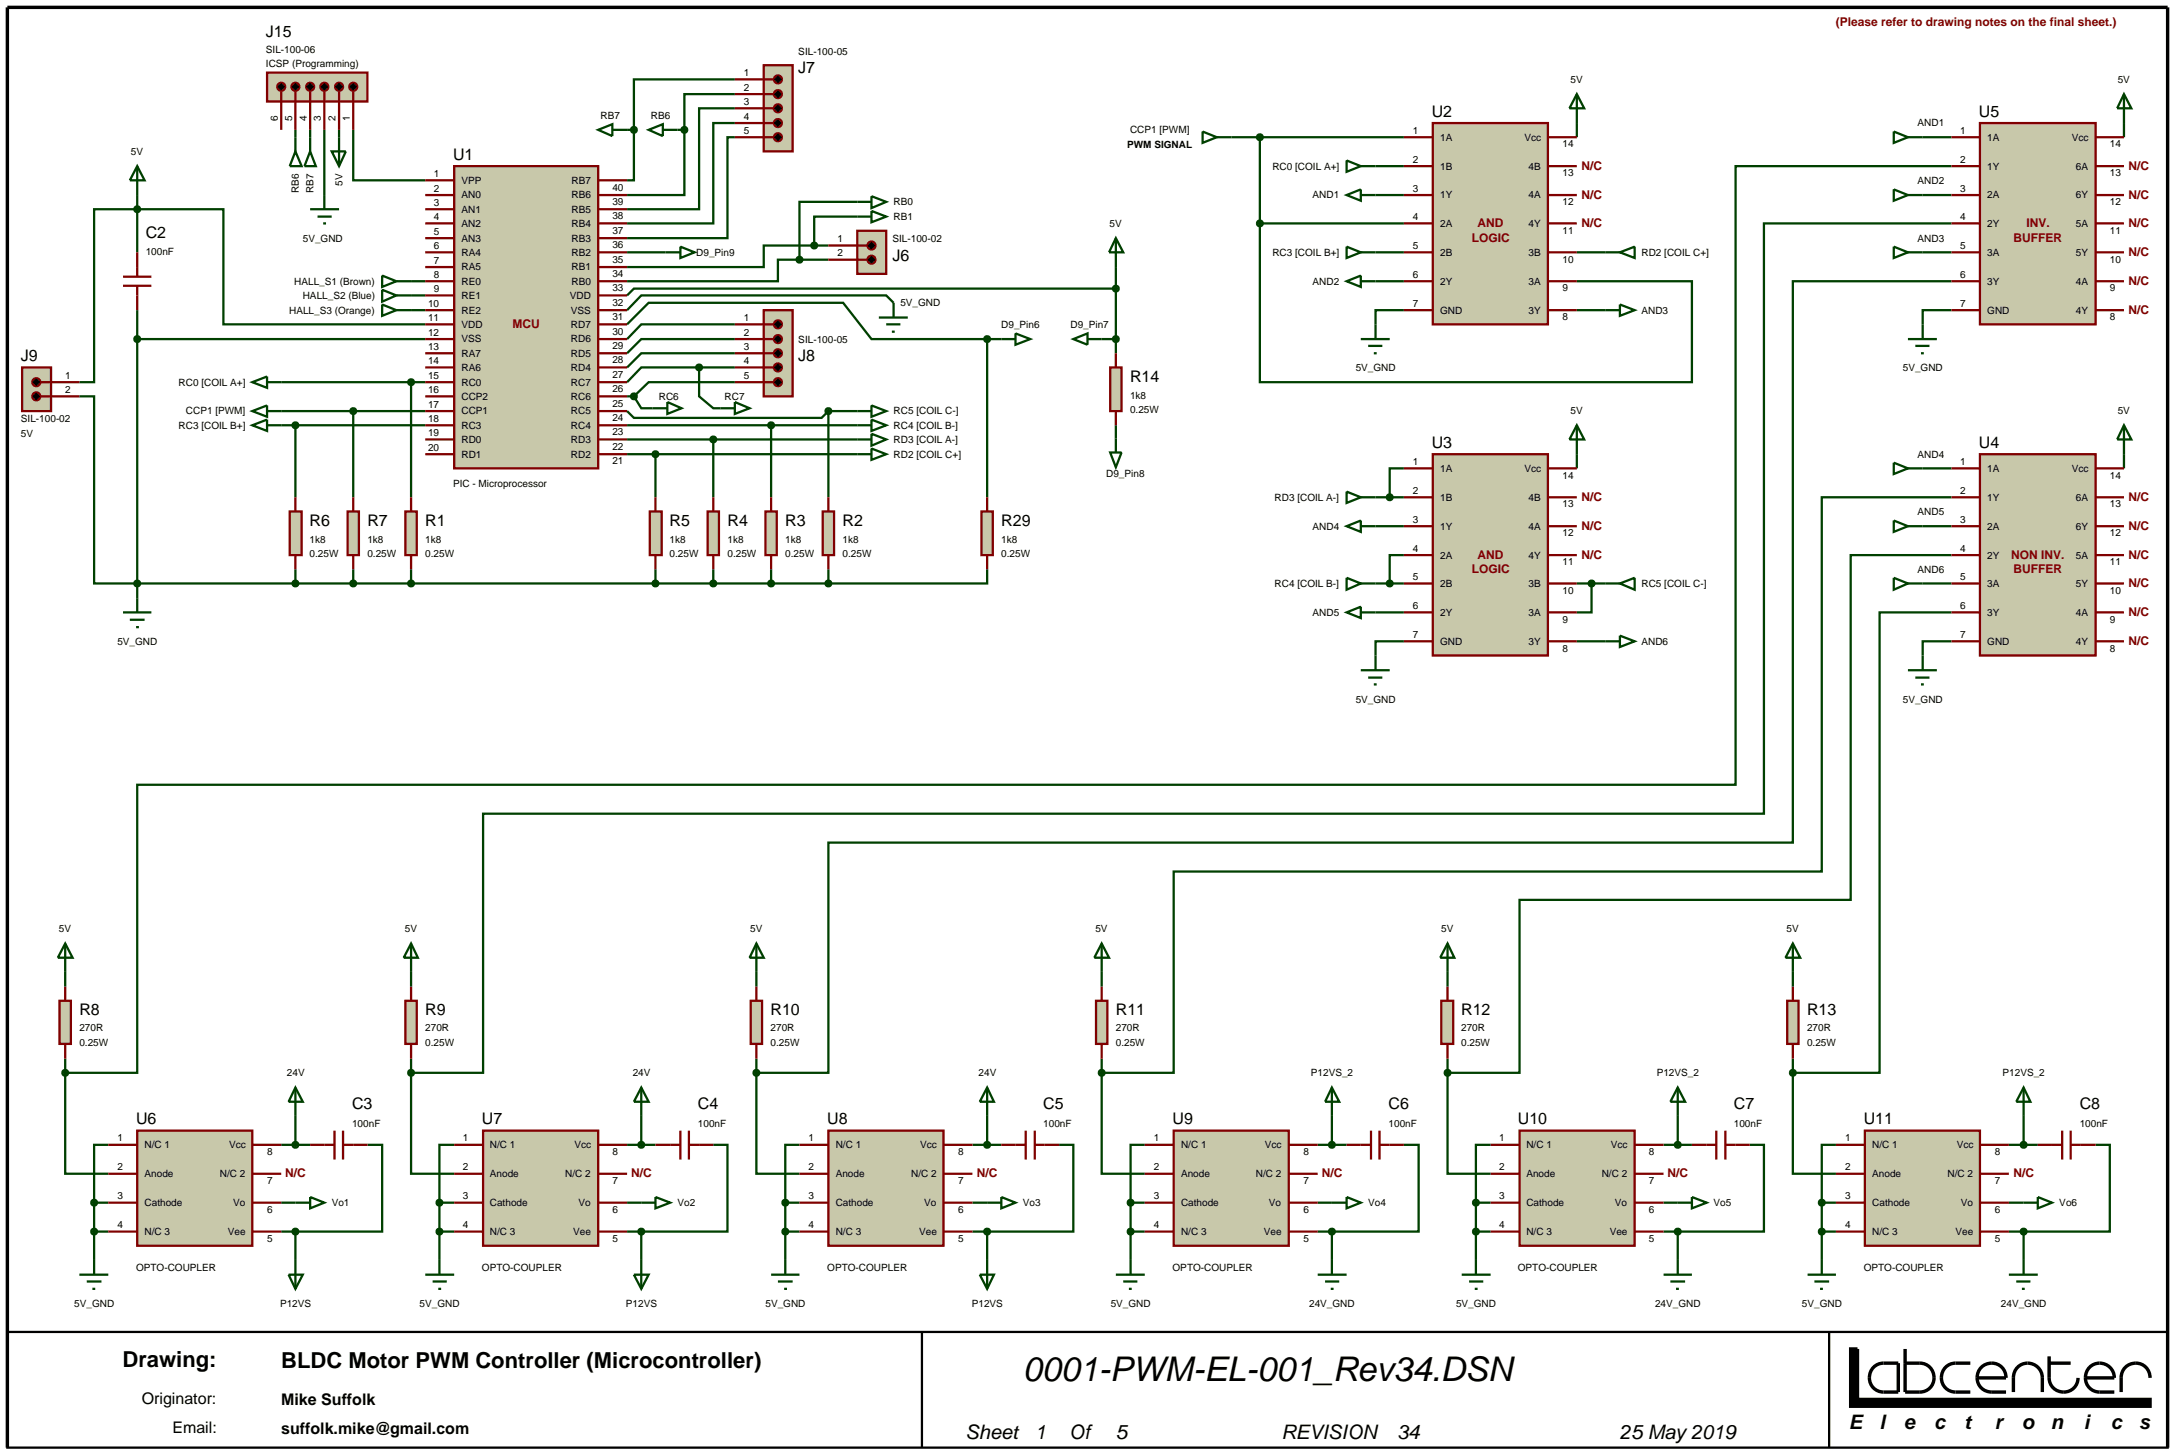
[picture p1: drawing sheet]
<svg xmlns="http://www.w3.org/2000/svg" width="384mm" height="257mm" viewBox="0 0 384 257" stroke-linecap="round" stroke-linejoin="round" font-family="sans-serif">
<defs><g id="words">
<text font-size="6" x="180.4" y="243.5">0001-PWM-EL-001_Rev34.DSN</text>
<g font-size="3.9">
<text x="21.6" y="241">Drawing:</text>
<text x="49.6" y="241.3">BLDC Motor PWM Controller (Microcontroller)</text>
</g>
<g font-size="3.5">
<text x="170.3" y="253.7">Sheet</text>
<text x="182.5" y="253.7">1</text>
<text x="188.5" y="253.7">Of</text>
<text x="196.8" y="253.7">5</text>
<text x="226" y="253.7">REVISION</text>
<text x="246.4" y="253.7">34</text>
<text x="285.7" y="253.7">25 May 2019</text>
<text x="326.1" y="252.1">E</text>
<text x="331.5" y="252.1">l</text>
<text x="335.8" y="252.1">e</text>
<text x="341.1" y="252.1">c</text>
<text x="346.4" y="252.1">t</text>
<text x="351.8" y="252.1">r</text>
<text x="356.6" y="252.1">o</text>
<text x="361.7" y="252.1">n</text>
<text x="367.5" y="252.1">i</text>
<text x="372.3" y="252.1">c</text>
<text x="377.2" y="252.1">s</text>
</g>
<g font-size="2.8">
<text x="46.9" y="6.5">J15</text>
<text x="140.8" y="12.9">J7</text>
<text x="252.5" y="20.6">U2</text>
<text x="349" y="20.6">U5</text>
<text x="79.9" y="28.2">U1</text>
<text x="25.7" y="42">C2</text>
<text x="157.4" y="46">J6</text>
<text x="3.7" y="63.7">J9</text>
<text x="140.8" y="63.7">J8</text>
<text x="199.3" y="67.4">R14</text>
<text x="252.5" y="79">U3</text>
<text x="349" y="79">U4</text>
<text x="54.6" y="92.8">R6</text>
<text x="64.8" y="92.8">R7</text>
<text x="75" y="92.8">R1</text>
<text x="118.1" y="92.8">R5</text>
<text x="128.3" y="92.8">R4</text>
<text x="138.5" y="92.8">R3</text>
<text x="148.6" y="92.8">R2</text>
<text x="176.6" y="92.8">R29</text>
<text x="14" y="179.1">R8</text>
<text x="75" y="179.1">R9</text>
<text x="135.9" y="179.1">R10</text>
<text x="196.8" y="179.1">R11</text>
<text x="257.7" y="179.1">R12</text>
<text x="318.7" y="179.1">R13</text>
<text x="62.1" y="195.7">C3</text>
<text x="123.1" y="195.7">C4</text>
<text x="184" y="195.7">C5</text>
<text x="244.9" y="195.7">C6</text>
<text x="305.8" y="195.7">C7</text>
<text x="366.8" y="195.7">C8</text>
<text x="24" y="198.3">U6</text>
<text x="85" y="198.3">U7</text>
<text x="145.9" y="198.3">U8</text>
<text x="206.8" y="198.3">U9</text>
<text x="267.7" y="198.3">U10</text>
<text x="328.7" y="198.3">U11</text>
<text x="25" y="247.6">Originator:</text>
<text x="49.6" y="247.9">Mike Suffolk</text>
<text x="30.4" y="252.7">Email:</text>
<text x="49.6" y="253">suffolk.mike@gmail.com</text>
</g>
<g font-size="2.1" fill="#800000">
<text x="323.8" y="4.5">(Please refer to drawing notes on the final sheet.)</text>
<text x="278.9" y="29.9">N/C</text>
<text x="375.4" y="29.9">N/C</text>
<text x="278.9" y="35">N/C</text>
<text x="375.4" y="35">N/C</text>
<text x="260.6" y="40">AND</text>
<text x="278.9" y="40">N/C</text>
<text x="357.4" y="40">INV.</text>
<text x="375.4" y="40">N/C</text>
<text x="259.6" y="42.6">LOGIC</text>
<text x="355.1" y="42.6">BUFFER</text>
<text x="375.4" y="45.1">N/C</text>
<text x="375.4" y="50.2">N/C</text>
<text x="90.4" y="57.8">MCU</text>
<text x="375.4" y="55.3">N/C</text>
<text x="278.9" y="88.3">N/C</text>
<text x="375.4" y="88.3">N/C</text>
<text x="278.9" y="93.4">N/C</text>
<text x="375.4" y="93.4">N/C</text>
<text x="259.6" y="101">LOGIC</text>
<text x="260.6" y="98.5">AND</text>
<text x="278.9" y="98.5">N/C</text>
<text x="354.7" y="98.5">NON INV.</text>
<text x="355.1" y="101">BUFFER</text>
<text x="375.4" y="98.5">N/C</text>
<text x="375.4" y="103.5">N/C</text>
<text x="375.4" y="108.6">N/C</text>
<text x="375.4" y="113.7">N/C</text>
<text x="50.3" y="207.6">N/C</text>
<text x="111.3" y="207.6">N/C</text>
<text x="172.3" y="207.6">N/C</text>
<text x="233.1" y="207.6">N/C</text>
<text x="294.1" y="207.6">N/C</text>
<text x="355.1" y="207.6">N/C</text>
</g>
<g font-size="1.8">
<text x="46.9" y="9.3">SIL-100-06</text>
<text x="46.9" y="11.8">ICSP (Programming)</text>
<text x="140.8" y="9.7">SIL-100-05</text>
<text x="131.2" y="13.4">1</text>
<text x="131.2" y="16">2</text>
<text x="277" y="14.6">5V</text>
<text x="373.5" y="14.6">5V</text>
<text x="49" y="21.4" transform="rotate(-90 49 21.4)">6</text>
<text x="51.5" y="21.4" transform="rotate(-90 51.5 21.4)">5</text>
<text x="54.1" y="21.4" transform="rotate(-90 54.1 21.4)">4</text>
<text x="56.6" y="21.4" transform="rotate(-90 56.6 21.4)">3</text>
<text x="59.2" y="21.4" transform="rotate(-90 59.2 21.4)">2</text>
<text x="61.7" y="21.4" transform="rotate(-90 61.7 21.4)">1</text>
<text x="105.9" y="21">RB7</text>
<text x="114.8" y="21">RB6</text>
<text x="131.2" y="18.5">3</text>
<text x="131.2" y="21.1">4</text>
<text x="131.2" y="23.6">5</text>
<text x="199.3" y="23.5">CCP1 [PWM]</text>
<text x="249.2" y="23.6">1</text>
<text x="338.2" y="22.3">AND1</text>
<text x="345.7" y="23.6">1</text>
<text x="23.1" y="27.3">5V</text>
<text x="198.8" y="26.1">PWM SIGNAL</text>
<text x="224.4" y="29.9">RC0 [COIL A+]</text>
<text x="249.2" y="28.7">2</text>
<text x="254" y="24.8">1A</text>
<text x="254" y="29.9">1B</text>
<text x="268.9" y="24.8">Vcc</text>
<text x="269.6" y="29.9">4B</text>
<text x="275.6" y="26">14</text>
<text x="345.7" y="28.7">2</text>
<text x="350.5" y="24.8">1A</text>
<text x="350.5" y="29.9">1Y</text>
<text x="365.4" y="24.8">Vcc</text>
<text x="366.1" y="29.9">6A</text>
<text x="372.1" y="26">14</text>
<text x="52.7" y="34" transform="rotate(-90 52.7 34)">RB6</text>
<text x="55.3" y="34" transform="rotate(-90 55.3 34)">RB7</text>
<text x="60.4" y="32.8" transform="rotate(-90 60.4 32.8)">5V</text>
<text x="76.5" y="31.2">1</text>
<text x="76.5" y="33.8">2</text>
<text x="81.4" y="32.4">VPP</text>
<text x="81.4" y="35">AN0</text>
<text x="100.8" y="35">RB6</text>
<text x="100.8" y="32.4">RB7</text>
<text x="108" y="33.6">40</text>
<text x="231.5" y="35">AND1</text>
<text x="249.2" y="33.8">3</text>
<text x="254" y="35">1Y</text>
<text x="269.6" y="35">4A</text>
<text x="275.6" y="31.1">13</text>
<text x="338.2" y="32.4">AND2</text>
<text x="345.7" y="33.8">3</text>
<text x="350.5" y="35">2A</text>
<text x="366.1" y="35">6Y</text>
<text x="372.1" y="31.1">13</text>
<text x="76.5" y="36.3">3</text>
<text x="76.5" y="38.8">4</text>
<text x="76.5" y="41.4">5</text>
<text x="81.4" y="37.5">AN1</text>
<text x="81.4" y="40">AN2</text>
<text x="100.8" y="40">RB4</text>
<text x="100.8" y="37.5">RB5</text>
<text x="108" y="41.2">37</text>
<text x="108" y="38.7">38</text>
<text x="108" y="36.2">39</text>
<text x="157.6" y="36.2">RB0</text>
<text x="157.6" y="38.8">RB1</text>
<text x="195.7" y="40">5V</text>
<text x="249.2" y="38.8">4</text>
<text x="254" y="40">2A</text>
<text x="269.6" y="40">4Y</text>
<text x="275.6" y="41.2">11</text>
<text x="275.6" y="36.2">12</text>
<text x="345.7" y="38.8">4</text>
<text x="350.5" y="40">2Y</text>
<text x="366.1" y="40">5A</text>
<text x="372.1" y="41.2">11</text>
<text x="372.1" y="36.2">12</text>
<text x="25.7" y="44.9">100nF</text>
<text x="53.4" y="42.6">5V_GND</text>
<text x="76.5" y="43.9">6</text>
<text x="76.5" y="46.5">7</text>
<text x="81.4" y="42.6">AN3</text>
<text x="81.4" y="45.1">RA4</text>
<text x="81.4" y="47.7">RA5</text>
<text x="100.8" y="45.1">RB2</text>
<text x="100.8" y="47.7">RB1</text>
<text x="100.8" y="42.6">RB3</text>
<text x="108" y="46.3">35</text>
<text x="108" y="43.8">36</text>
<text x="122.8" y="45.1">D9_Pin9</text>
<text x="147.7" y="42.7">1</text>
<text x="147.7" y="45.2">2</text>
<text x="157.4" y="42.7">SIL-100-02</text>
<text x="224.4" y="45.1">RC3 [COIL B+]</text>
<text x="249.2" y="43.9">5</text>
<text x="254" y="45.1">2B</text>
<text x="269.6" y="45.1">3B</text>
<text x="275.6" y="46.3">10</text>
<text x="289.5" y="45.1">RD2 [COIL C+]</text>
<text x="338.2" y="42.6">AND3</text>
<text x="345.7" y="43.9">5</text>
<text x="350.5" y="45.1">3A</text>
<text x="366.1" y="45.1">5Y</text>
<text x="372.1" y="46.3">10</text>
<text x="51.9" y="50.2">HALL_S1 (Brown)</text>
<text x="53.4" y="52.7">HALL_S2 (Blue)</text>
<text x="76.5" y="49">8</text>
<text x="76.5" y="51.5">9</text>
<text x="81.4" y="50.2">RE0</text>
<text x="81.4" y="52.7">RE1</text>
<text x="100.5" y="52.7">VDD</text>
<text x="100.8" y="50.2">RB0</text>
<text x="108" y="53.9">32</text>
<text x="108" y="51.4">33</text>
<text x="108" y="48.9">34</text>
<text x="158.8" y="54">5V_GND</text>
<text x="231.5" y="50.2">AND2</text>
<text x="249.2" y="49">6</text>
<text x="254" y="50.2">2Y</text>
<text x="269.6" y="50.2">3A</text>
<text x="275.6" y="51.4">9</text>
<text x="345.7" y="49">6</text>
<text x="350.5" y="50.2">3Y</text>
<text x="366.1" y="50.2">4A</text>
<text x="372.1" y="51.4">9</text>
<text x="51" y="55.3">HALL_S3 (Orange)</text>
<text x="75.5" y="54.1">10</text>
<text x="75.5" y="56.6">11</text>
<text x="75.5" y="59.2">12</text>
<text x="81.4" y="55.3">RE2</text>
<text x="81.4" y="57.8">VDD</text>
<text x="100.7" y="57.8">RD7</text>
<text x="100.7" y="55.3">VSS</text>
<text x="108" y="59">30</text>
<text x="108" y="56.5">31</text>
<text x="131.2" y="56.6">1</text>
<text x="131.2" y="59.2">2</text>
<text x="176.6" y="57.8">D9_Pin6</text>
<text x="188.8" y="57.8">D9_Pin7</text>
<text x="249.2" y="54.1">7</text>
<text x="254" y="55.3">GND</text>
<text x="269.6" y="55.3">3Y</text>
<text x="275.6" y="56.5">8</text>
<text x="289.5" y="55.3">AND3</text>
<text x="345.7" y="54.1">7</text>
<text x="350.5" y="55.3">GND</text>
<text x="366.1" y="55.3">4Y</text>
<text x="372.1" y="56.5">8</text>
<text x="75.5" y="61.7">13</text>
<text x="75.5" y="64.2">14</text>
<text x="81.4" y="60.4">VSS</text>
<text x="81.4" y="62.9">RA7</text>
<text x="81.4" y="65.4">RA6</text>
<text x="100.7" y="65.4">RD4</text>
<text x="100.7" y="62.9">RD5</text>
<text x="100.7" y="60.4">RD6</text>
<text x="108" y="64.1">28</text>
<text x="108" y="61.6">29</text>
<text x="131.2" y="61.7">3</text>
<text x="131.2" y="64.2">4</text>
<text x="140.8" y="60.5">SIL-100-05</text>
<text x="239.1" y="65.4">5V_GND</text>
<text x="335.6" y="65.4">5V_GND</text>
<text x="11.5" y="66.8">1</text>
<text x="11.5" y="69.3">2</text>
<text x="31.5" y="68">RC0 [COIL A+]</text>
<text x="75.5" y="66.8">15</text>
<text x="75.5" y="69.3">16</text>
<text x="75.5" y="71.9">17</text>
<text x="81.4" y="68">RC0</text>
<text x="81.4" y="70.5">CCP2</text>
<text x="100.7" y="70.5">RC6</text>
<text x="100.7" y="68">RC7</text>
<text x="108" y="71.7">25</text>
<text x="108" y="69.2">26</text>
<text x="108" y="66.6">27</text>
<text x="116.2" y="70.5">RC6</text>
<text x="127.8" y="70.5">RC7</text>
<text x="131.2" y="66.8">5</text>
<text x="199.3" y="70.3">1k8</text>
<text x="3.7" y="74.5">SIL-100-02</text>
<text x="3.7" y="77">5V</text>
<text x="31.5" y="75.6">RC3 [COIL B+]</text>
<text x="32.8" y="73.1">CCP1 [PWM]</text>
<text x="75.5" y="74.4">18</text>
<text x="75.5" y="76.9">19</text>
<text x="81.4" y="73.1">CCP1</text>
<text x="81.4" y="75.6">RC3</text>
<text x="100.7" y="75.6">RC4</text>
<text x="100.7" y="73.1">RC5</text>
<text x="108" y="76.8">23</text>
<text x="108" y="74.3">24</text>
<text x="157.6" y="75.6">RC4 [COIL B-]</text>
<text x="157.6" y="73.1">RC5 [COIL C-]</text>
<text x="199.3" y="72.8">0.25W</text>
<text x="277" y="73.1">5V</text>
<text x="373.5" y="73.1">5V</text>
<text x="75.5" y="79.5">20</text>
<text x="81.4" y="78.1">RD0</text>
<text x="81.4" y="80.7">RD1</text>
<text x="100.7" y="80.7">RD2</text>
<text x="100.7" y="78.1">RD3</text>
<text x="108" y="81.9">21</text>
<text x="108" y="79.3">22</text>
<text x="157.6" y="80.7">RD2 [COIL C+]</text>
<text x="157.6" y="78.1">RD3 [COIL A-]</text>
<text x="249.2" y="82">1</text>
<text x="254" y="83.2">1A</text>
<text x="268.9" y="83.2">Vcc</text>
<text x="338.2" y="80.7">AND4</text>
<text x="345.7" y="82">1</text>
<text x="350.5" y="83.2">1A</text>
<text x="365.4" y="83.2">Vcc</text>
<text x="79.9" y="85.9">PIC - Microprocessor</text>
<text x="195.1" y="84.2">D9_Pin8</text>
<text x="224.8" y="88.3">RD3 [COIL A-]</text>
<text x="249.2" y="87.1">2</text>
<text x="254" y="88.3">1B</text>
<text x="269.6" y="88.3">4B</text>
<text x="275.6" y="89.5">13</text>
<text x="275.6" y="84.4">14</text>
<text x="345.7" y="87.1">2</text>
<text x="350.5" y="88.3">1Y</text>
<text x="366.1" y="88.3">6A</text>
<text x="372.1" y="89.5">13</text>
<text x="372.1" y="84.4">14</text>
<text x="54.6" y="95.7">1k8</text>
<text x="64.8" y="95.7">1k8</text>
<text x="75" y="95.7">1k8</text>
<text x="118.1" y="95.7">1k8</text>
<text x="128.3" y="95.7">1k8</text>
<text x="138.5" y="95.7">1k8</text>
<text x="148.6" y="95.7">1k8</text>
<text x="176.6" y="95.7">1k8</text>
<text x="231.5" y="93.4">AND4</text>
<text x="249.2" y="92.2">3</text>
<text x="254" y="93.4">1Y</text>
<text x="269.6" y="93.4">4A</text>
<text x="275.6" y="94.6">12</text>
<text x="338.2" y="90.8">AND5</text>
<text x="345.7" y="92.2">3</text>
<text x="350.5" y="93.4">2A</text>
<text x="366.1" y="93.4">6Y</text>
<text x="372.1" y="94.6">12</text>
<text x="54.6" y="98.2">0.25W</text>
<text x="64.8" y="98.2">0.25W</text>
<text x="75" y="98.2">0.25W</text>
<text x="118.1" y="98.2">0.25W</text>
<text x="128.3" y="98.2">0.25W</text>
<text x="138.5" y="98.2">0.25W</text>
<text x="148.6" y="98.2">0.25W</text>
<text x="176.6" y="98.2">0.25W</text>
<text x="249.2" y="97.3">4</text>
<text x="254" y="98.5">2A</text>
<text x="269.6" y="98.5">4Y</text>
<text x="275.6" y="99.7">11</text>
<text x="338.2" y="101">AND6</text>
<text x="345.7" y="97.3">4</text>
<text x="350.5" y="98.5">2Y</text>
<text x="366.1" y="98.5">5A</text>
<text x="372.1" y="99.7">11</text>
<text x="224.8" y="103.5">RC4 [COIL B-]</text>
<text x="249.2" y="102.3">5</text>
<text x="249.2" y="107.4">6</text>
<text x="254" y="103.5">2B</text>
<text x="269.6" y="103.5">3B</text>
<text x="275.6" y="104.7">10</text>
<text x="289.5" y="103.5">RC5 [COIL C-]</text>
<text x="345.7" y="102.3">5</text>
<text x="345.7" y="107.4">6</text>
<text x="350.5" y="103.5">3A</text>
<text x="366.1" y="103.5">5Y</text>
<text x="372.1" y="104.7">10</text>
<text x="20.7" y="113.7">5V_GND</text>
<text x="231.5" y="108.6">AND5</text>
<text x="249.2" y="112.5">7</text>
<text x="254" y="108.6">2Y</text>
<text x="254" y="113.7">GND</text>
<text x="269.6" y="113.7">3Y</text>
<text x="269.6" y="108.6">3A</text>
<text x="275.6" y="109.8">9</text>
<text x="289.5" y="113.7">AND6</text>
<text x="345.7" y="112.5">7</text>
<text x="350.5" y="108.6">3Y</text>
<text x="350.5" y="113.7">GND</text>
<text x="366.1" y="113.7">4Y</text>
<text x="366.1" y="108.6">4A</text>
<text x="372.1" y="109.8">9</text>
<text x="275.6" y="114.9">8</text>
<text x="372.1" y="114.9">8</text>
<text x="239.1" y="123.9">5V_GND</text>
<text x="335.6" y="123.9">5V_GND</text>
<text x="10.4" y="164.4">5V</text>
<text x="71.4" y="164.4">5V</text>
<text x="132.3" y="164.4">5V</text>
<text x="193.2" y="164.4">5V</text>
<text x="254.2" y="164.4">5V</text>
<text x="315.1" y="164.4">5V</text>
<text x="14" y="181.9">270R</text>
<text x="14" y="184.5">0.25W</text>
<text x="75" y="181.9">270R</text>
<text x="75" y="184.5">0.25W</text>
<text x="135.9" y="181.9">270R</text>
<text x="135.9" y="184.5">0.25W</text>
<text x="196.8" y="181.9">270R</text>
<text x="196.8" y="184.5">0.25W</text>
<text x="257.7" y="181.9">270R</text>
<text x="257.7" y="184.5">0.25W</text>
<text x="318.7" y="181.9">270R</text>
<text x="318.7" y="184.5">0.25W</text>
<text x="50.6" y="189.8">24V</text>
<text x="111.6" y="189.8">24V</text>
<text x="172.6" y="189.8">24V</text>
<text x="231.2" y="189.8">P12VS_2</text>
<text x="292.2" y="189.8">P12VS_2</text>
<text x="353.2" y="189.8">P12VS_2</text>
<text x="20.7" y="201.3">1</text>
<text x="25.5" y="202.5">N/C 1</text>
<text x="40.4" y="202.5">Vcc</text>
<text x="47.1" y="203.7">8</text>
<text x="62.1" y="198.8">100nF</text>
<text x="81.6" y="201.3">1</text>
<text x="86.4" y="202.5">N/C 1</text>
<text x="101.3" y="202.5">Vcc</text>
<text x="108" y="203.7">8</text>
<text x="123.1" y="198.8">100nF</text>
<text x="142.6" y="201.3">1</text>
<text x="147.4" y="202.5">N/C 1</text>
<text x="162.3" y="202.5">Vcc</text>
<text x="169" y="203.7">8</text>
<text x="184" y="198.8">100nF</text>
<text x="203.5" y="201.3">1</text>
<text x="208.3" y="202.5">N/C 1</text>
<text x="223.1" y="202.5">Vcc</text>
<text x="229.9" y="203.7">8</text>
<text x="244.9" y="198.8">100nF</text>
<text x="264.4" y="201.3">1</text>
<text x="269.2" y="202.5">N/C 1</text>
<text x="284.1" y="202.5">Vcc</text>
<text x="290.8" y="203.7">8</text>
<text x="305.8" y="198.8">100nF</text>
<text x="325.4" y="201.3">1</text>
<text x="330.2" y="202.5">N/C 1</text>
<text x="345.1" y="202.5">Vcc</text>
<text x="351.8" y="203.7">8</text>
<text x="366.8" y="198.8">100nF</text>
<text x="20.7" y="206.4">2</text>
<text x="25.5" y="207.6">Anode</text>
<text x="38.8" y="207.6">N/C 2</text>
<text x="47.1" y="208.8">7</text>
<text x="81.6" y="206.4">2</text>
<text x="86.4" y="207.6">Anode</text>
<text x="99.7" y="207.6">N/C 2</text>
<text x="108" y="208.8">7</text>
<text x="142.6" y="206.4">2</text>
<text x="147.4" y="207.6">Anode</text>
<text x="160.7" y="207.6">N/C 2</text>
<text x="169" y="208.8">7</text>
<text x="203.5" y="206.4">2</text>
<text x="208.3" y="207.6">Anode</text>
<text x="221.5" y="207.6">N/C 2</text>
<text x="229.9" y="208.8">7</text>
<text x="264.4" y="206.4">2</text>
<text x="269.2" y="207.6">Anode</text>
<text x="282.5" y="207.6">N/C 2</text>
<text x="290.8" y="208.8">7</text>
<text x="325.4" y="206.4">2</text>
<text x="330.2" y="207.6">Anode</text>
<text x="343.5" y="207.6">N/C 2</text>
<text x="351.8" y="208.8">7</text>
<text x="20.7" y="211.5">3</text>
<text x="25.5" y="212.7">Cathode</text>
<text x="41.1" y="212.7">Vo</text>
<text x="47.1" y="213.9">6</text>
<text x="58.5" y="212.7">Vo1</text>
<text x="81.6" y="211.5">3</text>
<text x="86.4" y="212.7">Cathode</text>
<text x="102" y="212.7">Vo</text>
<text x="108" y="213.9">6</text>
<text x="119.5" y="212.7">Vo2</text>
<text x="142.6" y="211.5">3</text>
<text x="147.4" y="212.7">Cathode</text>
<text x="163" y="212.7">Vo</text>
<text x="169" y="213.9">6</text>
<text x="180.4" y="212.7">Vo3</text>
<text x="203.5" y="211.5">3</text>
<text x="208.3" y="212.7">Cathode</text>
<text x="223.8" y="212.7">Vo</text>
<text x="229.9" y="213.9">6</text>
<text x="241.3" y="212.7">Vo4</text>
<text x="264.4" y="211.5">3</text>
<text x="269.2" y="212.7">Cathode</text>
<text x="284.8" y="212.7">Vo</text>
<text x="290.8" y="213.9">6</text>
<text x="302.2" y="212.7">Vo5</text>
<text x="325.4" y="211.5">3</text>
<text x="330.2" y="212.7">Cathode</text>
<text x="345.8" y="212.7">Vo</text>
<text x="351.8" y="213.9">6</text>
<text x="363.2" y="212.7">Vo6</text>
<text x="20.7" y="216.6">4</text>
<text x="25.5" y="217.8">N/C 3</text>
<text x="40.2" y="217.8">Vee</text>
<text x="47.1" y="219">5</text>
<text x="81.6" y="216.6">4</text>
<text x="86.4" y="217.8">N/C 3</text>
<text x="101.1" y="217.8">Vee</text>
<text x="108" y="219">5</text>
<text x="142.6" y="216.6">4</text>
<text x="147.4" y="217.8">N/C 3</text>
<text x="162.1" y="217.8">Vee</text>
<text x="169" y="219">5</text>
<text x="203.5" y="216.6">4</text>
<text x="208.3" y="217.8">N/C 3</text>
<text x="222.9" y="217.8">Vee</text>
<text x="229.9" y="219">5</text>
<text x="264.4" y="216.6">4</text>
<text x="269.2" y="217.8">N/C 3</text>
<text x="283.9" y="217.8">Vee</text>
<text x="290.8" y="219">5</text>
<text x="325.4" y="216.6">4</text>
<text x="330.2" y="217.8">N/C 3</text>
<text x="344.9" y="217.8">Vee</text>
<text x="351.8" y="219">5</text>
<text x="24" y="224.2">OPTO-COUPLER</text>
<text x="85" y="224.2">OPTO-COUPLER</text>
<text x="145.9" y="224.2">OPTO-COUPLER</text>
<text x="206.8" y="224.2">OPTO-COUPLER</text>
<text x="267.7" y="224.2">OPTO-COUPLER</text>
<text x="328.7" y="224.2">OPTO-COUPLER</text>
<text x="13.1" y="230.5">5V_GND</text>
<text x="49.4" y="230.5">P12VS</text>
<text x="74" y="230.5">5V_GND</text>
<text x="110.4" y="230.5">P12VS</text>
<text x="135" y="230.5">5V_GND</text>
<text x="171.4" y="230.5">P12VS</text>
<text x="195.9" y="230.5">5V_GND</text>
<text x="230.9" y="230.5">24V_GND</text>
<text x="256.8" y="230.5">5V_GND</text>
<text x="291.9" y="230.5">24V_GND</text>
<text x="317.8" y="230.5">5V_GND</text>
<text x="352.9" y="230.5">24V_GND</text>
</g>
</g></defs>
<g fill="none" stroke="#004000" stroke-width=".4">
<path d="M129.6 19.1h-6.3v17.8h-12.7M129.6 14h-17.8v8.9M129.6 16.6h-8.9v6.3M24.2 34.4v10.1M52.1 22.9v1.3M54.7 22.9v1.3M57.2 22.9v11.5M59.8 22.9v1.3M62.3 22.9v8.9h12.7M110.6 22.9h1.2M111.8 22.9v8.9h-1.2M119.5 22.9h1.2"/>
<path d="M120.7 22.9v11.5h-10.1M129.6 21.7h-3.8v17.7h-15.2M129.6 24.2h-1.3v17.8h-17.7M151.2 38.2h-7.6v5.1M151.2 35.6h-10.2v10.2M217.2 24.2h30.4M222.2 39.4v28h76.2v-17.8h-20.3M222.2 39.4h25.4M222.2 24.2v15.2M242.6 29.3h5M242.6 34.4h5M278.1 21.7v2.5"/>
<path d="M339.1 34.4h5.1M339.1 24.2h5.1M344.2 29.3h-38.1v109.1h-281.9v50.8h-12.7M344.2 39.4h-33.1v104.1h-225.9v45.7h-12.7M374.6 21.7v2.5M24.2 54.7v50.8M24.2 59.8h50.8M72.5 54.7h2.5M72.5 49.6h2.5M72.5 52.1h2.5M75 57.2h-35.6v-20.3h-22.8v30.5h-2.6M110.6 57.2l3.8-3.8h34.3l5 6.4h20.4"/>
<path d="M110.6 44.5h6.8M129.6 57.2h-16.5l-2.5 2.6M129.6 59.8h-16.5l-2.5 2.5M141 45.8h-3.8v3.8h-26.6M141 45.8h5.1M143.6 43.3h-8.9v3.8h-24.1M143.6 43.3h2.5M157.6 53.4l-1.3-1.3h-43.2l-2.5 2.6M174.1 59.8v27.9M174.1 59.8h2.5M194.3 59.8h2.5M196.8 50.9h-85l-1.2 1.2"/>
<path d="M196.8 47.1v15.2M242.6 44.5h5M242.6 49.6h5M247.6 54.7h-5v2.5M278.1 44.5h5.1M278.1 54.7h5.1M339.1 44.5h5.1M344.2 54.7h-5.1v2.5M344.2 49.6h-28v99h-170.1v40.6h-12.7M14 69.9h2.6v33h129.5M49.6 67.4h25.4M49.6 75h25.4"/>
<path d="M49.6 72.5h25.4M52.1 75v12.7M62.3 72.5v15.2M72.5 67.4v20.3M110.6 72.5l1.2 1.2h33.1l1.2-1.2M110.6 77.5h40.6M110.6 75h40.6M110.6 69.9h1.2M111.8 69.9l1.3 2.1h2M123.3 64.8h-10.2l-2.5 2.6M123.3 64.8v5.1l2.5 2.1h1.3M123.3 64.8h6.3"/>
<path d="M125.8 77.5v10.2M129.6 62.3h-16.5l-2.5 2.5M129.6 67.4h-15.2l-2.6 2.5M136 75v12.7M146.1 72.5h5.1M146.1 72.5v15.2M196.8 75v2.3M110.6 80.1h40.6M115.6 80.1v7.6M242.6 92.8h5M242.6 87.7h5M247.6 82.6h-2.5v5.1"/>
<path d="M247.6 97.9h-2.5v5M278.1 80.1v2.5M339.1 92.8h5.1M339.1 82.6h5.1M344.2 87.7h-22.9v66h-114.3v35.5h-12.7M344.2 97.9h-17.8v60.8h-58.4v30.5h-12.7M374.6 80.1v2.5M52.1 100.4v2.5M62.3 100.4v2.5M72.5 100.4v2.5M115.6 100.4v2.5M125.8 100.4v2.5"/>
<path d="M136 100.4v2.5M146.1 100.4v2.5M174.1 100.4v2.5h-28M242.6 102.9h5M242.6 108h5M247.6 113.1h-5v2.5M278.1 102.9h5.1M278.1 113.1h5.1M280.7 102.9v5.1h-2.6M339.1 102.9h5.1M344.2 113.1h-5.1v2.5M344.2 108h-12.7v81.2h-15.3"/>
<path d="M11.5 171.4v2.6M72.5 171.4v2.6M133.4 171.4v2.6M194.3 171.4v2.6M255.3 171.4v2.6M316.2 171.4v2.6M11.5 189.2v17.8h7.6M11.5 186.7v2.5M52.1 196.8v5.1M72.5 189.2v17.8h7.6M72.5 186.7v2.5M113.1 196.8v5.1"/>
<path d="M133.4 189.2v17.8h7.6M133.4 186.7v2.5M174.1 196.8v5.1M194.3 189.2v17.8h7.6M194.3 186.7v2.5M234.9 196.8v5.1M255.3 189.2v17.8h7.6M255.3 186.7v2.5M295.9 196.8v5.1M316.2 189.2v17.8h7.6M316.2 186.7v2.5M356.9 196.8v5.1"/>
<path d="M16.6 217.2h2.5M16.6 212.1v10.1M16.6 212.1h2.5M19.1 201.9h-2.5v10.2M49.6 217.2h2.5M49.6 212.1h2.5M49.6 201.9h5.1M52.1 217.2v5M64.8 201.9h2.6v15.3h-15.3M77.5 217.2h2.6M77.5 212.1v10.1M77.5 212.1h2.6"/>
<path d="M80.1 201.9h-2.6v10.2M110.6 217.2h2.5M110.6 212.1h2.5M110.6 201.9h5M113.1 217.2v5M125.8 201.9h2.5v15.3h-15.2M138.5 217.2h2.5M138.5 212.1v10.1M138.5 212.1h2.5M141 201.9h-2.5v10.2M171.5 217.2h2.6M171.5 212.1h2.6"/>
<path d="M171.5 201.9h5.1M174.1 217.2v5M186.8 201.9h2.5v15.3h-15.2M199.4 217.2h2.5M199.4 212.1v10.1M199.4 212.1h2.5M201.9 201.9h-2.5v10.2M232.4 217.2h2.5M232.4 212.1h2.5M232.4 201.9h5.1M234.9 217.2v5M247.6 201.9h2.6v15.3h-15.3"/>
<path d="M260.3 217.2h2.6M260.3 212.1h2.6M260.3 212.1v10.1M262.9 201.9h-2.6v10.2M293.4 217.2h2.5M293.4 212.1h2.5M293.4 201.9h5M295.9 217.2v5M308.6 201.9h2.5v15.3h-15.2M321.3 217.2h2.5M321.3 212.1v10.1M321.3 212.1h2.5"/>
<path d="M323.8 201.9h-2.5v10.2M354.3 217.2h2.6M354.3 212.1h2.6M354.3 201.9h5.1M356.9 217.2v5M369.6 201.9h2.5v15.3h-15.2"/>
</g>
<path d="M1.3 1.3h381" fill="none" stroke="#000" stroke-width=".6" stroke-linecap="butt"/>
<path d="M1.3 234.9h381v20.4h-381z" fill="#fff" stroke="#000" stroke-width=".4"/>
<path d="M162.6 234.9v20.4" fill="none" stroke="#000" stroke-width=".4"/>
<path d="M80.1 29.3h25.4v53.3h-25.4z" fill="#c8c8aa" stroke="#800000" stroke-width=".4"/>
<g fill="none" stroke="#800000" stroke-width=".4">
<path d="M75 31.8h5.1M75 34.4h5.1M75 36.9h5.1M75 39.4h5.1M105.5 31.8h5.1M105.5 34.4h5.1M105.5 36.9h5.1M105.5 39.4h5.1M75 42h5.1M75 44.5h5.1M75 47.1h5.1M75 49.6h5.1"/>
<path d="M75 52.1h5.1M75 54.7h5.1M75 57.2h5.1M75 59.8h5.1M105.5 42h5.1M105.5 44.5h5.1M105.5 47.1h5.1M105.5 49.6h5.1M105.5 52.1h5.1M105.5 54.7h5.1M105.5 57.2h5.1M105.5 59.8h5.1"/>
<path d="M75 62.3h5.1M75 67.4h5.1M75 64.8h5.1M75 69.9h5.1M75 72.5h5.1M75 75h5.1M75 77.5h5.1M105.5 62.3h5.1M105.5 67.4h5.1M105.5 64.8h5.1M105.5 69.9h5.1M105.5 72.5h5.1"/>
<path d="M105.5 75h5.1M105.5 77.5h5.1M75 80.1h5.1M105.5 80.1h5.1"/>
</g>
<path d="M252.7 21.7h20.3v35.5h-20.3z" fill="#c8c8aa" stroke="#800000" stroke-width=".4"/>
<g fill="none" stroke="#800000" stroke-width=".4">
<path d="M247.6 24.2h5.1M247.6 29.3h5.1M247.6 34.4h5.1M247.6 39.4h5.1M273 24.2h5.1M273 29.3h5.1M273 34.4h5.1M273 39.4h5.1M247.6 44.5h5.1M247.6 49.6h5.1M247.6 54.7h5.1M273 44.5h5.1"/>
<path d="M273 49.6h5.1M273 54.7h5.1"/>
</g>
<path d="M252.7 80.1h20.3v35.5h-20.3z" fill="#c8c8aa" stroke="#800000" stroke-width=".4"/>
<g fill="none" stroke="#800000" stroke-width=".4">
<path d="M247.6 82.6h5.1M247.6 87.7h5.1M247.6 92.8h5.1M247.6 97.9h5.1M273 82.6h5.1M273 87.7h5.1M273 92.8h5.1M273 97.9h5.1M247.6 102.9h5.1M247.6 108h5.1M247.6 113.1h5.1M273 102.9h5.1"/>
<path d="M273 108h5.1M273 113.1h5.1"/>
</g>
<path d="M349.2 80.1h20.4v35.5h-20.4z" fill="#c8c8aa" stroke="#800000" stroke-width=".4"/>
<g fill="none" stroke="#800000" stroke-width=".4">
<path d="M344.2 82.6h5M344.2 87.7h5M344.2 92.8h5M344.2 97.9h5M369.6 82.6h5M369.6 87.7h5M369.6 92.8h5M369.6 97.9h5M344.2 102.9h5M344.2 108h5M344.2 113.1h5M369.6 102.9h5"/>
<path d="M369.6 108h5M369.6 113.1h5"/>
</g>
<path d="M349.2 21.7h20.4v35.5h-20.4z" fill="#c8c8aa" stroke="#800000" stroke-width=".4"/>
<g fill="none" stroke="#800000" stroke-width=".4">
<path d="M344.2 24.2h5M344.2 29.3h5M344.2 34.4h5M344.2 39.4h5M369.6 24.2h5M369.6 29.3h5M369.6 34.4h5M369.6 39.4h5M344.2 44.5h5M344.2 49.6h5M344.2 54.7h5M369.6 44.5h5"/>
<path d="M369.6 49.6h5M369.6 54.7h5"/>
</g>
<path d="M71.5 90.2h2v7.7h-2z" fill="#c8c8aa" stroke="#800000" stroke-width=".4"/>
<path d="M72.5 87.7v2.5M72.5 97.9v2.5" fill="none" stroke="#800000" stroke-width=".4"/>
<path d="M145.1 90.2h2v7.7h-2z" fill="#c8c8aa" stroke="#800000" stroke-width=".4"/>
<path d="M146.1 87.7v2.5M146.1 97.9v2.5" fill="none" stroke="#800000" stroke-width=".4"/>
<path d="M135 90.2h2v7.7h-2z" fill="#c8c8aa" stroke="#800000" stroke-width=".4"/>
<path d="M136 87.7v2.5M136 97.9v2.5" fill="none" stroke="#800000" stroke-width=".4"/>
<path d="M124.8 90.2h2v7.7h-2z" fill="#c8c8aa" stroke="#800000" stroke-width=".4"/>
<path d="M125.8 87.7v2.5M125.8 97.9v2.5" fill="none" stroke="#800000" stroke-width=".4"/>
<path d="M114.6 90.2h2.1v7.7h-2.1z" fill="#c8c8aa" stroke="#800000" stroke-width=".4"/>
<path d="M115.6 87.7v2.5M115.6 97.9v2.5" fill="none" stroke="#800000" stroke-width=".4"/>
<path d="M51.1 90.2h2.1v7.7h-2.1z" fill="#c8c8aa" stroke="#800000" stroke-width=".4"/>
<path d="M52.1 87.7v2.5M52.1 97.9v2.5" fill="none" stroke="#800000" stroke-width=".4"/>
<path d="M61.3 90.2h2v7.7h-2z" fill="#c8c8aa" stroke="#800000" stroke-width=".4"/>
<path d="M62.3 87.7v2.5M62.3 97.9v2.5" fill="none" stroke="#800000" stroke-width=".4"/>
<g fill="none" stroke="#004000" stroke-width=".4">
<path d="M278.1 16.6l1.3 2.5h-2.6zM278.1 16.6v5.1M374.6 16.6l1.3 2.5h-2.5zM374.6 16.6v5.1M212.1 23.2l2.5 1-2.5 1zM214.6 24.2h2.6M237.5 28.3l2.5 1-2.5 1zM240 29.3h2.6M237.5 43.5l2.5 1-2.5 1zM240 44.5h2.6M240 59.8h5.1M242.6 57.2v2.6"/>
<path d="M283.2 44.5h2.5M285.7 44.5l2.6-1v2zM336.5 59.8h5.1M339.1 57.2v2.6M44.5 67.4l2.6-1v2zM44.5 75l2.6-1v2zM44.5 72.5l2.6-1v2zM47.1 75h2.5M47.1 72.5h2.5M47.1 67.4h2.5M151.2 77.5h2.5M151.2 75h2.5"/>
<path d="M151.2 72.5h2.5M153.7 79.1l2.6 1-2.6 1zM153.7 76.5l2.6 1-2.6 1.1zM153.7 74l2.6 1-2.6 1zM153.7 71.5l2.6 1-2.6 1zM241.3 61h2.5M242.3 62.3h.5M278.1 75l1.3 2.5h-2.6zM278.1 75v5.1M337.8 61h2.5M338.8 62.3h.5M374.6 75l1.3 2.5h-2.5z"/>
<path d="M374.6 75v5.1M151.2 80.1h2.5M237.5 86.7l2.5 1-2.5 1zM240 87.7h2.6M237.5 101.9l2.5 1-2.5 1.1zM240 102.9h2.6M240 118.2h5.1M241.3 119.5h2.5M242.6 115.6v2.6M336.5 118.2h5.1M337.8 119.5h2.5M339.1 115.6v2.6"/>
<path d="M242.3 120.7h.5M338.8 120.7h.5"/>
</g>
<path d="M72.1 67.1l.4-.2-.5 .5zM72.5 66.9l.3 .1 .2 .4zM72.5 67.9l.5-.5-.2 .4zM72 67.4l.5 .5-.3-.1z" fill="#004000" stroke="#004000" stroke-width=".4"/>
<path d="M72 67.4l.5-.5 .5 .5-.5 .5z" fill="#004000"/>
<path d="M21.7 108h5M22.9 109.3h2.6M24 110.6h.5M24.2 105.5v2.5" fill="none" stroke="#004000" stroke-width=".4"/>
<path d="M72.1 102.6l.4-.2-.5 .5zM72.5 102.4l.4 .2 .1 .3zM72.5 103.4l.5-.5-.1 .3zM72 102.9l.5 .5-.3-.1z" fill="#004000" stroke="#004000" stroke-width=".4"/>
<path d="M72 102.9l.5-.5 .5 .5-.5 .5z" fill="#004000"/>
<path d="M115.3 102.5l.3-.1-.5 .5zM115.6 102.4l.4 .2 .1 .3zM116.1 102.9l-.1 .3-.4 .2zM115.1 102.9l.5 .5-.3-.1z" fill="#004000" stroke="#004000" stroke-width=".4"/>
<path d="M115.1 102.9l.5-.5 .5 .5-.5 .5z" fill="#004000"/>
<g fill="none" stroke="#004000" stroke-width=".4">
<path d="M237.5 34.4l2.5-1v2zM240 34.4h2.6M334 23.2l2.5 1-2.5 1zM334 33.4l2.5 1-2.5 1zM336.5 34.4h2.6M336.5 24.2h2.6M237.5 49.6l2.5-1v2zM240 49.6h2.6M283.2 54.7h2.5M285.7 53.7l2.6 1-2.6 1zM334 43.5l2.5 1-2.5 1zM336.5 44.5h2.6"/>
<path d="M237.5 92.8l2.5-1v2zM240 92.8h2.6M334 81.6l2.5 1-2.5 1zM334 91.8l2.5 1-2.5 1zM336.5 92.8h2.6M336.5 82.6h2.6M237.5 108l2.5-1v2zM240 108h2.6M283.2 102.9h2.5M283.2 113.1h2.5M285.7 102.9l2.6-1v2.1zM285.7 112.1l2.6 1-2.6 1z"/>
<path d="M334 101.9l2.5 1-2.5 1.1zM336.5 102.9h2.6"/>
</g>
<path d="M21.7 50.4h5M21.7 48.8h5M24.2 44.5v4.3M24.2 50.4v4.3" fill="none" stroke="#800000" stroke-width=".4"/>
<path d="M24.2 199.4h20.3v20.3h-20.3z" fill="#c8c8aa" stroke="#800000" stroke-width=".4"/>
<path d="M19.1 201.9h5.1M19.1 207h5.1M19.1 212.1h5.1M19.1 217.2h5.1M44.5 201.9h5.1M44.5 207h5.1M44.5 212.1h5.1M44.5 217.2h5.1" fill="none" stroke="#800000" stroke-width=".4"/>
<path d="M85.2 199.4h20.3v20.3h-20.3z" fill="#c8c8aa" stroke="#800000" stroke-width=".4"/>
<path d="M80.1 201.9h5.1M80.1 207h5.1M80.1 212.1h5.1M80.1 217.2h5.1M105.5 201.9h5.1M105.5 207h5.1M105.5 212.1h5.1M105.5 217.2h5.1" fill="none" stroke="#800000" stroke-width=".4"/>
<path d="M146.1 199.4h20.3v20.3h-20.3z" fill="#c8c8aa" stroke="#800000" stroke-width=".4"/>
<path d="M141 201.9h5.1M141 207h5.1M141 212.1h5.1M141 217.2h5.1M166.4 201.9h5.1M166.4 207h5.1M166.4 212.1h5.1M166.4 217.2h5.1" fill="none" stroke="#800000" stroke-width=".4"/>
<path d="M207 199.4h20.3v20.3h-20.3z" fill="#c8c8aa" stroke="#800000" stroke-width=".4"/>
<path d="M201.9 201.9h5.1M201.9 207h5.1M201.9 212.1h5.1M201.9 217.2h5.1M227.3 201.9h5.1M227.3 207h5.1M227.3 212.1h5.1M227.3 217.2h5.1" fill="none" stroke="#800000" stroke-width=".4"/>
<path d="M268 199.4h20.3v20.3h-20.3z" fill="#c8c8aa" stroke="#800000" stroke-width=".4"/>
<path d="M262.9 201.9h5.1M262.9 207h5.1M262.9 212.1h5.1M262.9 217.2h5.1M288.3 201.9h5.1M288.3 207h5.1M288.3 212.1h5.1M288.3 217.2h5.1" fill="none" stroke="#800000" stroke-width=".4"/>
<path d="M328.9 199.4h20.3v20.3h-20.3z" fill="#c8c8aa" stroke="#800000" stroke-width=".4"/>
<path d="M323.8 201.9h5.1M323.8 207h5.1M323.8 212.1h5.1M323.8 217.2h5.1M349.2 201.9h5.1M349.2 207h5.1M349.2 212.1h5.1M349.2 217.2h5.1" fill="none" stroke="#800000" stroke-width=".4"/>
<path d="M10.5 176.5h2v7.6h-2z" fill="#c8c8aa" stroke="#800000" stroke-width=".4"/>
<path d="M11.5 174v2.5M11.5 184.1v2.6" fill="none" stroke="#800000" stroke-width=".4"/>
<path d="M71.5 176.5h2v7.6h-2z" fill="#c8c8aa" stroke="#800000" stroke-width=".4"/>
<path d="M72.5 174v2.5M72.5 184.1v2.6" fill="none" stroke="#800000" stroke-width=".4"/>
<path d="M132.4 176.5h2v7.6h-2z" fill="#c8c8aa" stroke="#800000" stroke-width=".4"/>
<path d="M133.4 174v2.5M133.4 184.1v2.6" fill="none" stroke="#800000" stroke-width=".4"/>
<path d="M193.3 176.5h2v7.6h-2z" fill="#c8c8aa" stroke="#800000" stroke-width=".4"/>
<path d="M194.3 174v2.5M194.3 184.1v2.6" fill="none" stroke="#800000" stroke-width=".4"/>
<path d="M254.2 176.5h2.1v7.6h-2.1z" fill="#c8c8aa" stroke="#800000" stroke-width=".4"/>
<path d="M255.3 174v2.5M255.3 184.1v2.6" fill="none" stroke="#800000" stroke-width=".4"/>
<path d="M315.2 176.5h2v7.6h-2z" fill="#c8c8aa" stroke="#800000" stroke-width=".4"/>
<path d="M316.2 174v2.5M316.2 184.1v2.6" fill="none" stroke="#800000" stroke-width=".4"/>
<g fill="none" stroke="#004000" stroke-width=".4">
<path d="M14 224.8h5.1M15.3 226h2.6M16.3 227.3h.5M16.6 222.2v2.6M75 224.8h5.1M76.3 226h2.5M77.3 227.3h.5M77.5 222.2v2.6M136 224.8h5M137.2 226h2.6M138.3 227.3h.5M138.5 222.2v2.6"/>
<path d="M196.8 224.8h5.1M198.1 226h2.5M199.1 227.3h.5M199.4 222.2v2.6M257.8 224.8h5.1M259.1 226h2.5M260.1 227.3h.5M260.3 222.2v2.6M318.8 224.8h5M320 226h2.6M321 227.3h.5M321.3 222.2v2.6"/>
</g>
<path d="M199 216.9l.4-.2-.5 .5zM199.4 216.7l.3 .1 .2 .4zM199.4 217.7l.5-.5-.2 .4zM198.9 217.2l.5 .5-.3-.1z" fill="#004000" stroke="#004000" stroke-width=".4"/>
<path d="M198.9 217.2l.5-.5 .5 .5-.5 .5z" fill="#004000"/>
<path d="M138.2 216.8l.3-.1-.5 .5zM138.5 216.7l.3 .1 .2 .4zM138.5 217.7l.5-.5-.2 .4zM138 217.2l.5 .5-.3-.1z" fill="#004000" stroke="#004000" stroke-width=".4"/>
<path d="M138.5 216.7l.5 .5-.5 .5-.5-.5z" fill="#004000"/>
<path d="M77.2 216.8l.3-.1-.5 .5zM77.5 216.7l.4 .2 .1 .3zM77.5 217.7l.5-.5-.2 .4zM77 217.2l.5 .5-.4-.2z" fill="#004000" stroke="#004000" stroke-width=".4"/>
<path d="M77.5 216.7l.5 .5-.5 .5-.5-.5z" fill="#004000"/>
<path d="M16.2 216.9l.4-.2-.5 .5zM16.6 216.7l.3 .1 .2 .4zM17.1 217.2l-.2 .4-.3 .1zM16.1 217.2l.5 .5-.3-.1z" fill="#004000" stroke="#004000" stroke-width=".4"/>
<path d="M16.1 217.2l.5-.5 .5 .5-.5 .5z" fill="#004000"/>
<path d="M320.9 216.9l.4-.2-.5 .5zM321.3 216.7l.4 .2 .1 .3zM321.3 217.7l.5-.5-.2 .4zM320.8 217.2l.5 .5-.3-.1z" fill="#004000" stroke="#004000" stroke-width=".4"/>
<path d="M320.8 217.2l.5-.5 .5 .5-.5 .5z" fill="#004000"/>
<path d="M320.9 211.8l.4-.2-.5 .5zM321.3 211.6l.3 .1 .2 .4zM321.8 212.1l-.1 .3-.4 .2zM320.8 212.1l.5 .5-.4-.2z" fill="#004000" stroke="#004000" stroke-width=".4"/>
<path d="M320.8 212.1l.5-.5 .5 .5-.5 .5z" fill="#004000"/>
<path d="M259.9 216.9l.4-.2-.5 .5zM260.3 216.7l.3 .1 .2 .4zM260.3 217.7l.5-.5-.2 .4zM259.8 217.2l.5 .5-.4-.2z" fill="#004000" stroke="#004000" stroke-width=".4"/>
<path d="M260.3 216.7l.5 .5-.5 .5-.5-.5z" fill="#004000"/>
<path d="M259.9 211.8l.4-.2-.5 .5zM260.3 211.6l.3 .1 .2 .4zM260.3 212.6l.5-.5-.1 .3zM259.8 212.1l.5 .5-.4-.2z" fill="#004000" stroke="#004000" stroke-width=".4"/>
<path d="M260.3 211.6l.5 .5-.5 .5-.5-.5z" fill="#004000"/>
<path d="M199 211.8l.4-.2-.5 .5zM199.4 211.6l.3 .1 .2 .4zM199.9 212.1l-.1 .3-.4 .2zM198.9 212.1l.5 .5-.4-.2z" fill="#004000" stroke="#004000" stroke-width=".4"/>
<path d="M198.9 212.1l.5-.5 .5 .5-.5 .5z" fill="#004000"/>
<path d="M138.2 211.7l.3-.1-.5 .5zM138.5 211.6l.3 .1 .2 .4zM139 212.1l-.2 .4-.3 .1zM138 212.1l.5 .5-.4-.2z" fill="#004000" stroke="#004000" stroke-width=".4"/>
<path d="M138.5 211.6l.5 .5-.5 .5-.5-.5z" fill="#004000"/>
<path d="M77.2 211.7l.3-.1-.5 .5zM77.5 211.6l.3 .1 .2 .4zM78 212.1l-.1 .3-.4 .2zM77 212.1l.5 .5-.4-.2z" fill="#004000" stroke="#004000" stroke-width=".4"/>
<path d="M77.5 211.6l.5 .5-.5 .5-.5-.5z" fill="#004000"/>
<path d="M16.3 211.7l.3-.1-.5 .5zM16.6 211.6l.3 .1 .2 .4zM17.1 212.1l-.2 .4-.3 .1zM16.1 212.1l.5 .5-.4-.2z" fill="#004000" stroke="#004000" stroke-width=".4"/>
<path d="M16.1 212.1l.5-.5 .5 .5-.5 .5z" fill="#004000"/>
<path d="M11.5 166.4l1.3 2.5h-2.6zM11.5 166.4v5M72.5 166.4l1.2 2.5h-2.5zM72.5 166.4v5M133.4 166.4l1.3 2.5h-2.5zM133.4 166.4v5M194.3 166.4l1.3 2.5h-2.6zM194.3 166.4v5M255.3 166.4l1.2 2.5h-2.5zM255.3 166.4v5M316.2 166.4l1.3 2.5h-2.6zM316.2 166.4v5" fill="none" stroke="#004000" stroke-width=".4"/>
<path d="M11.1 188.9l.4-.2-.5 .5zM11.5 188.7l.4 .2 .1 .3zM11.5 189.7l.5-.5-.2 .4zM11 189.2l.5 .5-.3-.1z" fill="#004000" stroke="#004000" stroke-width=".4"/>
<path d="M11.5 188.7l.5 .5-.5 .5-.5-.5z" fill="#004000"/>
<path d="M72.1 188.9l.4-.2-.5 .5zM72.5 188.7l.4 .2 .1 .3zM72.5 189.7l.5-.5-.2 .4zM72 189.2l.5 .5-.3-.1z" fill="#004000" stroke="#004000" stroke-width=".4"/>
<path d="M72 189.2l.5-.5 .5 .5-.5 .5z" fill="#004000"/>
<path d="M133 188.9l.4-.2-.5 .5zM133.4 188.7l.4 .2 .1 .3zM133.9 189.2l-.2 .4-.3 .1zM132.9 189.2l.5 .5-.3-.1z" fill="#004000" stroke="#004000" stroke-width=".4"/>
<path d="M132.9 189.2l.5-.5 .5 .5-.5 .5z" fill="#004000"/>
<path d="M193.9 188.9l.4-.2-.5 .5zM194.3 188.7l.4 .2 .1 .3zM194.3 189.7l.5-.5-.2 .4zM193.8 189.2l.5 .5-.3-.1z" fill="#004000" stroke="#004000" stroke-width=".4"/>
<path d="M193.8 189.2l.5-.5 .5 .5-.5 .5z" fill="#004000"/>
<path d="M254.9 188.9l.4-.2-.5 .5zM255.3 188.7l.4 .2 .1 .3zM255.8 189.2l-.1 .3-.4 .2zM254.8 189.2l.5 .5-.4-.2z" fill="#004000" stroke="#004000" stroke-width=".4"/>
<path d="M255.3 188.7l.5 .5-.5 .5-.5-.5z" fill="#004000"/>
<path d="M315.8 188.9l.4-.2-.5 .5zM316.2 188.7l.4 .2 .1 .3zM316.7 189.2l-.1 .3-.4 .2zM315.7 189.2l.5 .5-.4-.2z" fill="#004000" stroke="#004000" stroke-width=".4"/>
<path d="M316.2 188.7l.5 .5-.5 .5-.5-.5z" fill="#004000"/>
<g fill="none" stroke="#800000" stroke-width=".4">
<path d="M59 199.4v5.1M60.5 199.4v5.1M120 199.4v5.1M121.5 199.4v5.1M180.9 199.4v5.1M182.5 199.4v5.1M241.8 199.4v5.1M243.3 199.4v5.1M302.7 199.4v5.1M304.3 199.4v5.1M363.7 199.4v5.1M365.2 199.4v5.1"/>
<path d="M54.7 201.9h4.3M60.5 201.9h4.3M115.6 201.9h4.4M121.5 201.9h4.3M176.6 201.9h4.3M182.5 201.9h4.3M237.5 201.9h4.3M243.3 201.9h4.3M298.4 201.9h4.3M304.3 201.9h4.3M359.4 201.9h4.3M365.2 201.9h4.4"/>
</g>
<g fill="none" stroke="#004000" stroke-width=".4">
<path d="M52.1 191.8l1.3 2.5h-2.5zM52.1 191.8v5M52.1 212.1h2.6M54.7 211.1l2.5 1-2.5 1zM113.1 212.1h2.5M115.6 211.1l2.6 1-2.6 1zM174.1 212.1h2.5M176.6 211.1l2.5 1-2.5 1zM234.9 212.1h2.6M237.5 211.1l2.5 1-2.5 1zM295.9 212.1h2.5M298.4 211.1l2.6 1-2.6 1z"/>
<path d="M356.9 212.1h2.5M359.4 211.1l2.5 1-2.5 1z"/>
</g>
<path d="M51.7 201.6l.4-.2-.5 .5zM52.1 201.4l.4 .2 .1 .3zM52.1 202.4l.5-.5-.2 .4zM51.6 201.9l.5 .5-.3-.1z" fill="#004000" stroke="#004000" stroke-width=".4"/>
<path d="M52.1 201.4l.5 .5-.5 .5-.5-.5z" fill="#004000"/>
<path d="M113.1 191.8l1.3 2.5h-2.6zM113.1 191.8v5M174.1 191.8l1.2 2.5h-2.5zM174.1 191.8v5" fill="none" stroke="#004000" stroke-width=".4"/>
<path d="M112.7 201.6l.4-.2-.5 .5zM113.1 201.4l.4 .2 .1 .3zM113.1 202.4l.5-.5-.2 .4zM112.6 201.9l.5 .5-.3-.1z" fill="#004000" stroke="#004000" stroke-width=".4"/>
<path d="M113.1 201.4l.5 .5-.5 .5-.5-.5z" fill="#004000"/>
<path d="M173.7 201.6l.4-.2-.5 .5zM174.1 201.4l.4 .2 .1 .3zM174.6 201.9l-.2 .4-.3 .1zM173.6 201.9l.5 .5-.3-.1z" fill="#004000" stroke="#004000" stroke-width=".4"/>
<path d="M173.6 201.9l.5-.5 .5 .5-.5 .5z" fill="#004000"/>
<path d="M232.4 224.8h5.1M233.7 226h2.5M234.7 227.3h.5M234.9 222.2v2.6M293.4 224.8h5M294.6 226h2.6M295.6 227.3h.5M295.9 222.2v2.6M354.3 224.8h5.1M355.6 226h2.5M356.6 227.3h.5M356.9 222.2v2.6" fill="none" stroke="#004000" stroke-width=".4"/>
<path d="M51.8 216.8l.3-.1-.5 .5zM52.1 216.7l.4 .2 .1 .3zM52.1 217.7l.5-.5-.2 .4zM51.6 217.2l.5 .5-.4-.2z" fill="#004000" stroke="#004000" stroke-width=".4"/>
<path d="M52.1 216.7l.5 .5-.5 .5-.5-.5z" fill="#004000"/>
<path d="M112.8 216.8l.3-.1-.5 .5zM113.1 216.7l.3 .1 .2 .4zM113.1 217.7l.5-.5-.2 .4zM112.6 217.2l.5 .5-.3-.1z" fill="#004000" stroke="#004000" stroke-width=".4"/>
<path d="M113.1 216.7l.5 .5-.5 .5-.5-.5z" fill="#004000"/>
<path d="M173.7 216.9l.4-.2-.5 .5zM174.1 216.7l.3 .1 .2 .4zM174.6 217.2l-.2 .4-.3 .1zM173.6 217.2l.5 .5-.3-.1z" fill="#004000" stroke="#004000" stroke-width=".4"/>
<path d="M173.6 217.2l.5-.5 .5 .5-.5 .5z" fill="#004000"/>
<path d="M234.5 216.9l.4-.2-.5 .5zM234.9 216.7l.3 .1 .2 .4zM234.9 217.7l.5-.5-.2 .4zM234.4 217.2l.5 .5-.4-.2z" fill="#004000" stroke="#004000" stroke-width=".4"/>
<path d="M234.9 216.7l.5 .5-.5 .5-.5-.5z" fill="#004000"/>
<path d="M295.5 216.9l.4-.2-.5 .5zM295.9 216.7l.4 .2 .1 .3zM295.9 217.7l.5-.5-.2 .4zM295.4 217.2l.5 .5-.3-.1z" fill="#004000" stroke="#004000" stroke-width=".4"/>
<path d="M295.4 217.2l.5-.5 .5 .5-.5 .5z" fill="#004000"/>
<path d="M356.5 216.9l.4-.2-.5 .5zM356.9 216.7l.4 .2 .1 .3zM357.4 217.2l-.1 .3-.4 .2zM356.4 217.2l.5 .5-.4-.2z" fill="#004000" stroke="#004000" stroke-width=".4"/>
<path d="M356.9 216.7l.5 .5-.5 .5-.5-.5z" fill="#004000"/>
<path d="M195.8 64.8h2v7.7h-2z" fill="#c8c8aa" stroke="#800000" stroke-width=".4"/>
<path d="M196.8 62.3v2.5M196.8 72.5v2.5" fill="none" stroke="#800000" stroke-width=".4"/>
<path d="M67.4 48.6l2.5 1-2.5 1zM67.4 51.1l2.5 1-2.5 1.1zM67.4 53.7l2.5 1-2.5 1zM69.9 49.6h2.6M69.9 52.1h2.6M69.9 54.7h2.6M196.8 42l1.3 2.5h-2.5zM196.8 42v5.1" fill="none" stroke="#004000" stroke-width=".4"/>
<path d="M115.3 79.7l.3-.1-.5 .5zM115.6 79.6l.4 .2 .1 .3zM115.6 80.6l.5-.5-.1 .3zM115.1 80.1l.5 .5-.4-.2z" fill="#004000" stroke="#004000" stroke-width=".4"/>
<path d="M115.1 80.1l.5-.5 .5 .5-.5 .5z" fill="#004000"/>
<path d="M125.4 77.2l.4-.2-.5 .5zM125.8 77l.3 .1 .2 .4zM125.8 78l.5-.5-.2 .4zM125.3 77.5l.5 .5-.3-.1z" fill="#004000" stroke="#004000" stroke-width=".4"/>
<path d="M125.3 77.5l.5-.5 .5 .5-.5 .5z" fill="#004000"/>
<path d="M135.6 74.7l.4-.2-.5 .5zM136 74.5l.3 .1 .2 .4zM136.5 75l-.1 .3-.4 .2zM135.5 75l.5 .5-.3-.1z" fill="#004000" stroke="#004000" stroke-width=".4"/>
<path d="M135.5 75l.5-.5 .5 .5-.5 .5z" fill="#004000"/>
<path d="M145.8 72.1l.3-.1-.5 .5zM146.1 72l.4 .2 .1 .3zM146.6 72.5l-.2 .4-.3 .1zM145.6 72.5l.5 .5-.3-.1z" fill="#004000" stroke="#004000" stroke-width=".4"/>
<path d="M146.1 72l.5 .5-.5 .5-.5-.5z" fill="#004000"/>
<path d="M125.5 102.5l.3-.1-.5 .5zM125.8 102.4l.3 .1 .2 .4zM125.8 103.4l.5-.5-.2 .4zM125.3 102.9l.5 .5-.3-.1z" fill="#004000" stroke="#004000" stroke-width=".4"/>
<path d="M125.3 102.9l.5-.5 .5 .5-.5 .5z" fill="#004000"/>
<path d="M135.6 102.6l.4-.2-.5 .5zM136 102.4l.4 .2 .1 .3zM136 103.4l.5-.5-.1 .3zM135.5 102.9l.5 .5-.3-.1z" fill="#004000" stroke="#004000" stroke-width=".4"/>
<path d="M135.5 102.9l.5-.5 .5 .5-.5 .5z" fill="#004000"/>
<path d="M51.8 74.6l.3-.1-.5 .5zM52.1 74.5l.4 .2 .1 .3zM52.6 75l-.1 .3-.4 .2zM51.6 75l.5 .5-.4-.2z" fill="#004000" stroke="#004000" stroke-width=".4"/>
<path d="M52.1 74.5l.5 .5-.5 .5-.5-.5z" fill="#004000"/>
<path d="M62 72.1l.3-.1-.5 .5zM62.3 72l.3 .1 .2 .4zM62.3 73l.5-.5-.2 .4zM61.8 72.5l.5 .5-.3-.1z" fill="#004000" stroke="#004000" stroke-width=".4"/>
<path d="M62.3 72l.5 .5-.5 .5-.5-.5z" fill="#004000"/>
<path d="M51.7 102.6l.4-.2-.5 .5zM52.1 102.4l.4 .2 .1 .3zM52.1 103.4l.5-.5-.1 .3zM51.6 102.9l.5 .5-.4-.2z" fill="#004000" stroke="#004000" stroke-width=".4"/>
<path d="M51.6 102.9l.5-.5 .5 .5-.5 .5z" fill="#004000"/>
<path d="M61.9 102.6l.4-.2-.5 .5zM62.3 102.4l.3 .1 .2 .4zM62.3 103.4l.5-.5-.2 .4zM61.8 102.9l.5 .5-.4-.2z" fill="#004000" stroke="#004000" stroke-width=".4"/>
<path d="M61.8 102.9l.5-.5 .5 .5-.5 .5z" fill="#004000"/>
<path d="M173.1 90.2h2v7.7h-2z" fill="#c8c8aa" stroke="#800000" stroke-width=".4"/>
<path d="M174.1 87.7v2.5M174.1 97.9v2.5" fill="none" stroke="#800000" stroke-width=".4"/>
<path d="M50.9 224.8h2.5l-1.3 2.5zM52.1 222.2v5.1M111.8 224.8h2.6l-1.3 2.5zM113.1 222.2v5.1M172.8 224.8h2.5l-1.2 2.5zM174.1 222.2v5.1" fill="none" stroke="#004000" stroke-width=".4"/>
<path d="M244.7 87.4l.4-.2-.5 .5zM245.1 87.2l.4 .2 .1 .3zM245.6 87.7l-.1 .3-.4 .2zM244.6 87.7l.5 .5-.4-.2z" fill="#004000" stroke="#004000" stroke-width=".4"/>
<path d="M244.6 87.7l.5-.5 .5 .5-.5 .5z" fill="#004000"/>
<path d="M244.7 102.6l.4-.2-.5 .5zM245.1 102.4l.4 .2 .1 .3zM245.1 103.4l.5-.5-.1 .3zM244.6 102.9l.5 .5-.3-.1z" fill="#004000" stroke="#004000" stroke-width=".4"/>
<path d="M244.6 102.9l.5-.5 .5 .5-.5 .5z" fill="#004000"/>
<path d="M280.3 102.6l.4-.2-.5 .5zM280.7 102.4l.4 .2 .1 .3zM280.7 103.4l.5-.5-.1 .3zM280.2 102.9l.5 .5-.4-.2z" fill="#004000" stroke="#004000" stroke-width=".4"/>
<path d="M280.2 102.9l.5-.5 .5 .5-.5 .5z" fill="#004000"/>
<path d="M145.7 102.6l.4-.2-.5 .5zM146.1 102.4l.4 .2 .1 .3zM146.6 102.9l-.1 .3-.4 .2zM145.6 102.9l.5 .5-.3-.1z" fill="#004000" stroke="#004000" stroke-width=".4"/>
<path d="M145.6 102.9l.5-.5 .5 .5-.5 .5z" fill="#004000"/>
<path d="M24.2 29.3l1.3 2.5h-2.6zM24.2 29.3v5.1M155 56h5.1M156.3 57.2h2.5M157.3 58.5h.5M157.6 53.4v2.6" fill="none" stroke="#004000" stroke-width=".4"/>
<path d="M196.5 59.4l.3-.1-.5 .5zM196.8 59.3l.4 .2 .1 .3zM196.8 60.3l.5-.5-.2 .4zM196.3 59.8l.5 .5-.4-.2z" fill="#004000" stroke="#004000" stroke-width=".4"/>
<path d="M196.8 59.3l.5 .5-.5 .5-.5-.5z" fill="#004000"/>
<path d="M173.8 59.4l.3-.1-.5 .5zM174.1 59.3l.4 .2 .1 .3zM174.6 59.8l-.2 .4-.3 .1zM173.6 59.8l.5 .5-.3-.1z" fill="#004000" stroke="#004000" stroke-width=".4"/>
<path d="M174.1 59.3l.5 .5-.5 .5-.5-.5z" fill="#004000"/>
<path d="M234.9 191.8l1.3 2.5h-2.5zM234.9 191.8v5M295.9 191.8l1.3 2.5h-2.6zM295.9 191.8v5M356.9 191.8l1.2 2.5h-2.5zM356.9 191.8v5" fill="none" stroke="#004000" stroke-width=".4"/>
<path d="M234.5 201.6l.4-.2-.5 .5zM234.9 201.4l.4 .2 .1 .3zM234.9 202.4l.5-.5-.2 .4zM234.4 201.9l.5 .5-.4-.2z" fill="#004000" stroke="#004000" stroke-width=".4"/>
<path d="M234.9 201.4l.5 .5-.5 .5-.5-.5z" fill="#004000"/>
<path d="M295.5 201.6l.4-.2-.5 .5zM295.9 201.4l.4 .2 .1 .3zM295.9 202.4l.5-.5-.2 .4zM295.4 201.9l.5 .5-.3-.1z" fill="#004000" stroke="#004000" stroke-width=".4"/>
<path d="M295.4 201.9l.5-.5 .5 .5-.5 .5z" fill="#004000"/>
<path d="M356.5 201.6l.4-.2-.5 .5zM356.9 201.4l.4 .2 .1 .3zM357.4 201.9l-.1 .3-.4 .2zM356.4 201.9l.5 .5-.4-.2z" fill="#004000" stroke="#004000" stroke-width=".4"/>
<path d="M356.9 201.4l.5 .5-.5 .5-.5-.5z" fill="#004000"/>
<path d="M23.8 102.6l.4-.2-.5 .5zM24.2 102.4l.3 .1 .2 .4zM24.2 103.4l.5-.5-.2 .4zM23.7 102.9l.5 .5-.4-.2z" fill="#004000" stroke="#004000" stroke-width=".4"/>
<path d="M23.7 102.9l.5-.5 .5 .5-.5 .5z" fill="#004000"/>
<path d="M23.9 59.4l.3-.1-.5 .5zM24.2 59.3l.3 .1 .2 .4zM24.2 60.3l.5-.5-.2 .4zM23.7 59.8l.5 .5-.3-.1z" fill="#004000" stroke="#004000" stroke-width=".4"/>
<path d="M24.2 59.3l.5 .5-.5 .5-.5-.5z" fill="#004000"/>
<path d="M23.9 36.5l.3-.1-.5 .5zM24.2 36.4l.3 .1 .2 .4zM24.2 37.4l.5-.5-.2 .4zM23.7 36.9l.5 .5-.4-.2z" fill="#004000" stroke="#004000" stroke-width=".4"/>
<path d="M24.2 36.4l.5 .5-.5 .5-.5-.5z" fill="#004000"/>
<path d="M221.9 39l.3-.1-.5 .5zM222.2 38.9l.3 .1 .2 .4zM222.2 39.9l.5-.5-.2 .4zM221.7 39.4l.5 .5-.4-.2z" fill="#004000" stroke="#004000" stroke-width=".4"/>
<path d="M221.7 39.4l.5-.5 .5 .5-.5 .5z" fill="#004000"/>
<path d="M221.9 23.8l.3-.1-.5 .5zM222.2 23.7l.3 .1 .2 .4zM222.2 24.7l.5-.5-.2 .4zM221.7 24.2l.5 .5-.4-.2z" fill="#004000" stroke="#004000" stroke-width=".4"/>
<path d="M222.2 23.7l.5 .5-.5 .5-.5-.5z" fill="#004000"/>
<path d="M117.4 44.5h2.6M120 43.5l2.5 1-2.5 1zM176.6 59.8h2.5M179.1 58.8l2.6 1-2.6 1zM189.3 59.8l2.5-1v2zM191.8 59.8h2.5M195.8 79.8h2l-1 2.6zM196.8 77.3v2.5" fill="none" stroke="#004000" stroke-width=".4"/>
<path d="M151.2 40.7h5.1v7.6h-5.1z" fill="#c8c8aa" stroke="#800000" stroke-width=".4"/>
<path d="M146.1 43.3h6.9M146.1 45.8h6.9" fill="none" stroke="#800000" stroke-width=".4"/>
<g fill="#000" stroke="#800000" stroke-width=".4">
<path d="M153.2 45.3l.5-.2-.7 .7zM153.7 45.1a.68 .68 0 0 1 .7 .7zM154.4 45.8a.68 .68 0 0 1-.7 .7zM153 45.8l.7 .7a.68 .68 0 0 1-.7-.7z"/>
<path d="M153.2 42.8l.5-.2-.7 .7zM153.7 42.6a.68 .68 0 0 1 .7 .7zM154.4 43.3a.68 .68 0 0 1-.7 .7zM153 43.3l.7 .7a.68 .68 0 0 1-.7-.7z"/>
</g>
<path d="M153.7 45.1l.7 .7-.7 .7-.7-.7zM153 43.3l.7-.7 .7 .7-.7 .7z" fill="#000"/>
<path d="M134.7 11.5h5.1v15.2h-5.1z" fill="#c8c8aa" stroke="#800000" stroke-width=".4"/>
<path d="M129.6 14h6.9M129.6 16.6h6.9M129.6 19.1h6.9M129.6 21.7h6.9M129.6 24.2h6.9" fill="none" stroke="#800000" stroke-width=".4"/>
<g fill="#000" stroke="#800000" stroke-width=".4">
<path d="M136.7 16.1l.5-.2-.7 .7zM137.2 15.9a.68 .68 0 0 1 .7 .7zM137.2 17.3l.7-.7a.68 .68 0 0 1-.7 .7zM136.5 16.6l.7 .7a.68 .68 0 0 1-.7-.7z"/>
<path d="M136.7 18.6l.5-.2-.7 .7zM137.2 18.4a.68 .68 0 0 1 .7 .7zM137.2 19.8l.7-.7a.68 .68 0 0 1-.7 .7zM136.5 19.1l.7 .7a.68 .68 0 0 1-.7-.7z"/>
<path d="M136.7 13.5l.5-.2-.7 .7zM137.2 13.3a.68 .68 0 0 1 .7 .7zM137.2 14.7l.7-.7a.68 .68 0 0 1-.7 .7zM136.5 14l.7 .7a.68 .68 0 0 1-.7-.7z"/>
<path d="M136.7 21.2l.5-.2-.7 .7zM137.2 21a.68 .68 0 0 1 .7 .7zM137.2 22.4l.7-.7a.68 .68 0 0 1-.7 .7zM136.5 21.7l.7 .7a.68 .68 0 0 1-.7-.7z"/>
<path d="M136.7 23.7l.5-.2-.7 .7zM137.2 23.5a.68 .68 0 0 1 .7 .7zM137.2 24.9l.7-.7a.68 .68 0 0 1-.7 .7zM136.5 24.2l.7 .7a.68 .68 0 0 1-.7-.7z"/>
</g>
<path d="M137.2 15.9l.7 .7-.7 .7-.7-.7zM137.2 18.4l.7 .7-.7 .7-.7-.7zM137.2 13.3l.7 .7-.7 .7-.7-.7zM137.2 21l.7 .7-.7 .7-.7-.7zM137.2 23.5l.7 .7-.7 .7-.7-.7z" fill="#000"/>
<path d="M134.7 54.7h5.1v15.2h-5.1z" fill="#c8c8aa" stroke="#800000" stroke-width=".4"/>
<path d="M129.6 57.2h6.9M129.6 59.8h6.9M129.6 62.3h6.9M129.6 64.8h6.9M129.6 67.4h6.9" fill="none" stroke="#800000" stroke-width=".4"/>
<g fill="#000" stroke="#800000" stroke-width=".4">
<path d="M136.7 59.3l.5-.2-.7 .7zM137.2 59.1a.68 .68 0 0 1 .7 .7zM137.2 60.5l.7-.7a.68 .68 0 0 1-.7 .7zM136.5 59.8l.7 .7a.68 .68 0 0 1-.7-.7z"/>
<path d="M136.7 56.7l.5-.2-.7 .7zM137.2 56.5a.68 .68 0 0 1 .7 .7zM137.2 57.9l.7-.7a.68 .68 0 0 1-.7 .7zM136.5 57.2l.7 .7a.68 .68 0 0 1-.7-.7z"/>
<path d="M136.7 61.8l.5-.2-.7 .7zM137.2 61.6a.68 .68 0 0 1 .7 .7zM137.2 63l.7-.7a.68 .68 0 0 1-.7 .7zM136.5 62.3l.7 .7a.68 .68 0 0 1-.7-.7z"/>
<path d="M136.7 64.3l.5-.2-.7 .7zM137.2 64.1a.68 .68 0 0 1 .7 .7zM137.2 65.5l.7-.7a.68 .68 0 0 1-.7 .7zM136.5 64.8l.7 .7a.68 .68 0 0 1-.7-.7z"/>
<path d="M136.7 66.9l.5-.2-.7 .7zM137.2 66.7a.68 .68 0 0 1 .7 .7zM137.2 68.1l.7-.7a.68 .68 0 0 1-.7 .7zM136.5 67.4l.7 .7a.68 .68 0 0 1-.7-.7z"/>
</g>
<path d="M137.2 59.1l.7 .7-.7 .7-.7-.7zM137.2 56.5l.7 .7-.7 .7-.7-.7zM137.2 61.6l.7 .7-.7 .7-.7-.7zM137.2 64.1l.7 .7-.7 .7-.7-.7zM136.5 67.4l.7-.7 .7 .7-.7 .7z" fill="#000"/>
<g fill="none" stroke="#000" stroke-width=".6" stroke-linecap="butt">
<path d="M1.3 1.3v254M382.3 1.3v254M336 237.9v7.6h2.6a2.55 2.55 0 0 0 2.5-2.6 2.55 2.55 0 0 0-2.5-2.5h-2.6M361.4 239.2v3.8a2.55 2.55 0 0 0 2.6 2.5 2.55 2.55 0 0 0 2.5-2.5M330.6 241l1-.5 3.2-.1v5.1h-2.6a2.55 2.55 0 0 1-2.4-1.7 2.55 2.55 0 0 1 .8-2.8zM347.5 240.4h-2.6a2.55 2.55 0 0 0-2.5 2.5 2.55 2.55 0 0 0 2.5 2.6h2.6M348.7 243a2.49 2.49 0 0 0 2.6 2.5h2.5M349.3 241.3a2.55 2.55 0 0 1 2.8-.8 2.55 2.55 0 0 1 1.7 2.5h-5.1l.1-.6zM355.1 245.5v-2.5a2.55 2.55 0 0 1 2.5-2.6 2.55 2.55 0 0 1 2.6 2.6v2.5M361.4 240.4h3.8M367.8 243a2.48 2.48 0 0 0 2.5 2.5h2.6M368.7 241a2.58 2.58 0 0 1 2.8-.3 2.58 2.58 0 0 1 1.4 2.3h-5.1a2.6 2.6 0 0 1 .9-2z"/>
<path d="M379.2 243a2.55 2.55 0 0 0-2.5-2.6 2.55 2.55 0 0 0-2.6 2.6v2.5"/>
</g>
<path d="M326.4 237.9h1.2v8.9h51.6v1.2h-52.8z" fill="#000" stroke="#000" stroke-width=".6" stroke-linecap="butt"/>
<path d="M322.6 234.9v20.4" fill="none" stroke="#000" stroke-width=".4"/>
<path d="M3.9 64.8h5.1v7.7h-5.1z" fill="#c8c8aa" stroke="#800000" stroke-width=".4"/>
<path d="M7.2 67.4h6.8M7.2 69.9h6.8" fill="none" stroke="#800000" stroke-width=".4"/>
<g fill="#000" stroke="#800000" stroke-width=".4">
<path d="M5.9 69.4l.5-.2-.7 .7zM6.4 69.2a.68 .68 0 0 1 .7 .7zM7.1 69.9a.68 .68 0 0 1-.7 .7zM5.7 69.9l.7 .7a.68 .68 0 0 1-.7-.7z"/>
<path d="M5.9 66.9l.5-.2-.7 .7zM6.4 66.7a.68 .68 0 0 1 .7 .7zM7.1 67.4a.68 .68 0 0 1-.7 .7zM5.7 67.4l.7 .7a.68 .68 0 0 1-.7-.7z"/>
</g>
<path d="M5.7 69.9l.7-.7 .7 .7-.7 .7zM5.7 67.4l.7-.7 .7 .7-.7 .7z" fill="#000"/>
<path d="M151.2 35.6h2.5M151.2 38.2h2.5M153.7 34.6l2.6 1-2.6 1.1zM153.7 37.2l2.6 1-2.6 1z" fill="none" stroke="#004000" stroke-width=".4"/>
<path d="M143.3 42.9l.3-.1-.5 .5zM143.6 42.8l.3 .1 .2 .4zM144.1 43.3l-.2 .4-.3 .1zM143.1 43.3l.5 .5-.3-.1z" fill="#004000" stroke="#004000" stroke-width=".4"/>
<path d="M143.1 43.3l.5-.5 .5 .5-.5 .5z" fill="#004000"/>
<path d="M140.7 45.4l.3-.1-.5 .5zM141 45.3l.4 .2 .1 .3zM141.5 45.8l-.2 .4-.3 .1zM140.5 45.8l.5 .5-.3-.1z" fill="#004000" stroke="#004000" stroke-width=".4"/>
<path d="M141 45.3l.5 .5-.5 .5-.5-.5z" fill="#004000"/>
<path d="M115.1 72h2.6M117.7 70.9l2.5 1.1-2.5 1zM127.1 72h2.5M129.6 70.9l2.6 1.1-2.6 1z" fill="none" stroke="#004000" stroke-width=".4"/>
<path d="M111.5 69.5l.3-.1-.5 .5zM111.8 69.4l.3 .1 .2 .4zM111.8 70.4l.5-.5-.2 .4zM111.3 69.9l.5 .5-.3-.1z" fill="#004000" stroke="#004000" stroke-width=".4"/>
<path d="M111.8 69.4l.5 .5-.5 .5-.5-.5z" fill="#004000"/>
<path d="M122.9 64.5l.4-.2-.5 .5zM123.3 64.3l.3 .1 .2 .4zM123.3 65.3l.5-.5-.2 .4zM122.8 64.8l.5 .5-.3-.1z" fill="#004000" stroke="#004000" stroke-width=".4"/>
<path d="M122.8 64.8l.5-.5 .5 .5-.5 .5z" fill="#004000"/>
<path d="M196.5 50.5l.3-.1-.5 .5zM196.8 50.4l.3 .1 .2 .4zM196.8 51.4l.5-.5-.2 .4zM196.3 50.9l.5 .5-.4-.2z" fill="#004000" stroke="#004000" stroke-width=".4"/>
<path d="M196.8 50.4l.5 .5-.5 .5-.5-.5z" fill="#004000"/>
<path d="M47.1 12.8h17.7v5.1h-17.7z" fill="#c8c8aa" stroke="#800000" stroke-width=".4"/>
<path d="M49.6 16.1v6.8M52.1 16.1v6.8M54.7 16.1v6.8M57.2 16.1v6.8M59.8 16.1v6.8M62.3 16.1v6.8" fill="none" stroke="#800000" stroke-width=".4"/>
<g fill="#000" stroke="#800000" stroke-width=".4">
<path d="M49.1 14.8l.5-.2-.7 .7zM49.6 14.6a.68 .68 0 0 1 .7 .7zM49.6 16l.7-.7a.68 .68 0 0 1-.7 .7zM48.9 15.3l.7 .7a.68 .68 0 0 1-.7-.7z"/>
<path d="M51.6 14.8l.5-.2-.7 .7zM52.1 14.6a.68 .68 0 0 1 .7 .7zM52.8 15.3a.68 .68 0 0 1-.7 .7zM51.4 15.3l.7 .7a.68 .68 0 0 1-.7-.7z"/>
<path d="M54.2 14.8l.5-.2-.7 .7zM54.7 14.6a.68 .68 0 0 1 .7 .7zM55.4 15.3a.68 .68 0 0 1-.7 .7zM54 15.3l.7 .7a.68 .68 0 0 1-.7-.7z"/>
<path d="M56.7 14.8l.5-.2-.7 .7zM57.2 14.6a.68 .68 0 0 1 .7 .7zM57.9 15.3a.68 .68 0 0 1-.7 .7zM56.5 15.3l.7 .7a.68 .68 0 0 1-.7-.7z"/>
<path d="M59.3 14.8l.5-.2-.7 .7zM59.8 14.6a.68 .68 0 0 1 .7 .7zM60.5 15.3a.68 .68 0 0 1-.7 .7zM59.1 15.3l.7 .7a.68 .68 0 0 1-.7-.7z"/>
<path d="M61.8 14.8l.5-.2-.7 .7zM62.3 14.6a.68 .68 0 0 1 .7 .7zM62.3 16l.7-.7a.68 .68 0 0 1-.7 .7zM61.6 15.3l.7 .7a.68 .68 0 0 1-.7-.7z"/>
</g>
<path d="M48.9 15.3l.7-.7 .7 .7-.7 .7zM52.1 14.6l.7 .7-.7 .7-.7-.7zM54.7 14.6l.7 .7-.7 .7-.7-.7zM56.5 15.3l.7-.7 .7 .7-.7 .7zM59.8 14.6l.7 .7-.7 .7-.7-.7zM61.6 15.3l.7-.7 .7 .7-.7 .7z" fill="#000"/>
<path d="M54.7 36.9h5.1M56 38.2h2.5M57 39.4h.5M57.2 34.4v2.5M58.5 26.7h2.5l-1.2 2.6zM59.8 24.2v5.1M105.5 22.9l2.5-1v2.1zM108 22.9h2.6M114.4 22.9l2.5-1v2.1zM116.9 22.9h2.6" fill="none" stroke="#004000" stroke-width=".4"/>
<path d="M111.5 22.5l.3-.1-.5 .5zM111.8 22.4l.3 .1 .2 .4zM111.8 23.4l.5-.5-.2 .4zM111.3 22.9l.5 .5-.4-.2z" fill="#004000" stroke="#004000" stroke-width=".4"/>
<path d="M111.8 22.4l.5 .5-.5 .5-.5-.5z" fill="#004000"/>
<path d="M120.3 22.6l.4-.2-.5 .5zM120.7 22.4l.3 .1 .2 .4zM121.2 22.9l-.1 .3-.4 .2zM120.2 22.9l.5 .5-.3-.1z" fill="#004000" stroke="#004000" stroke-width=".4"/>
<path d="M120.2 22.9l.5-.5 .5 .5-.5 .5z" fill="#004000"/>
<path d="M52.1 26.7l1.1 2.6h-2.1zM52.1 24.2v2.5M54.7 26.7l1 2.6h-2zM54.7 24.2v2.5" fill="none" stroke="#004000" stroke-width=".4"/>
<use href="#words"/>
</svg>
